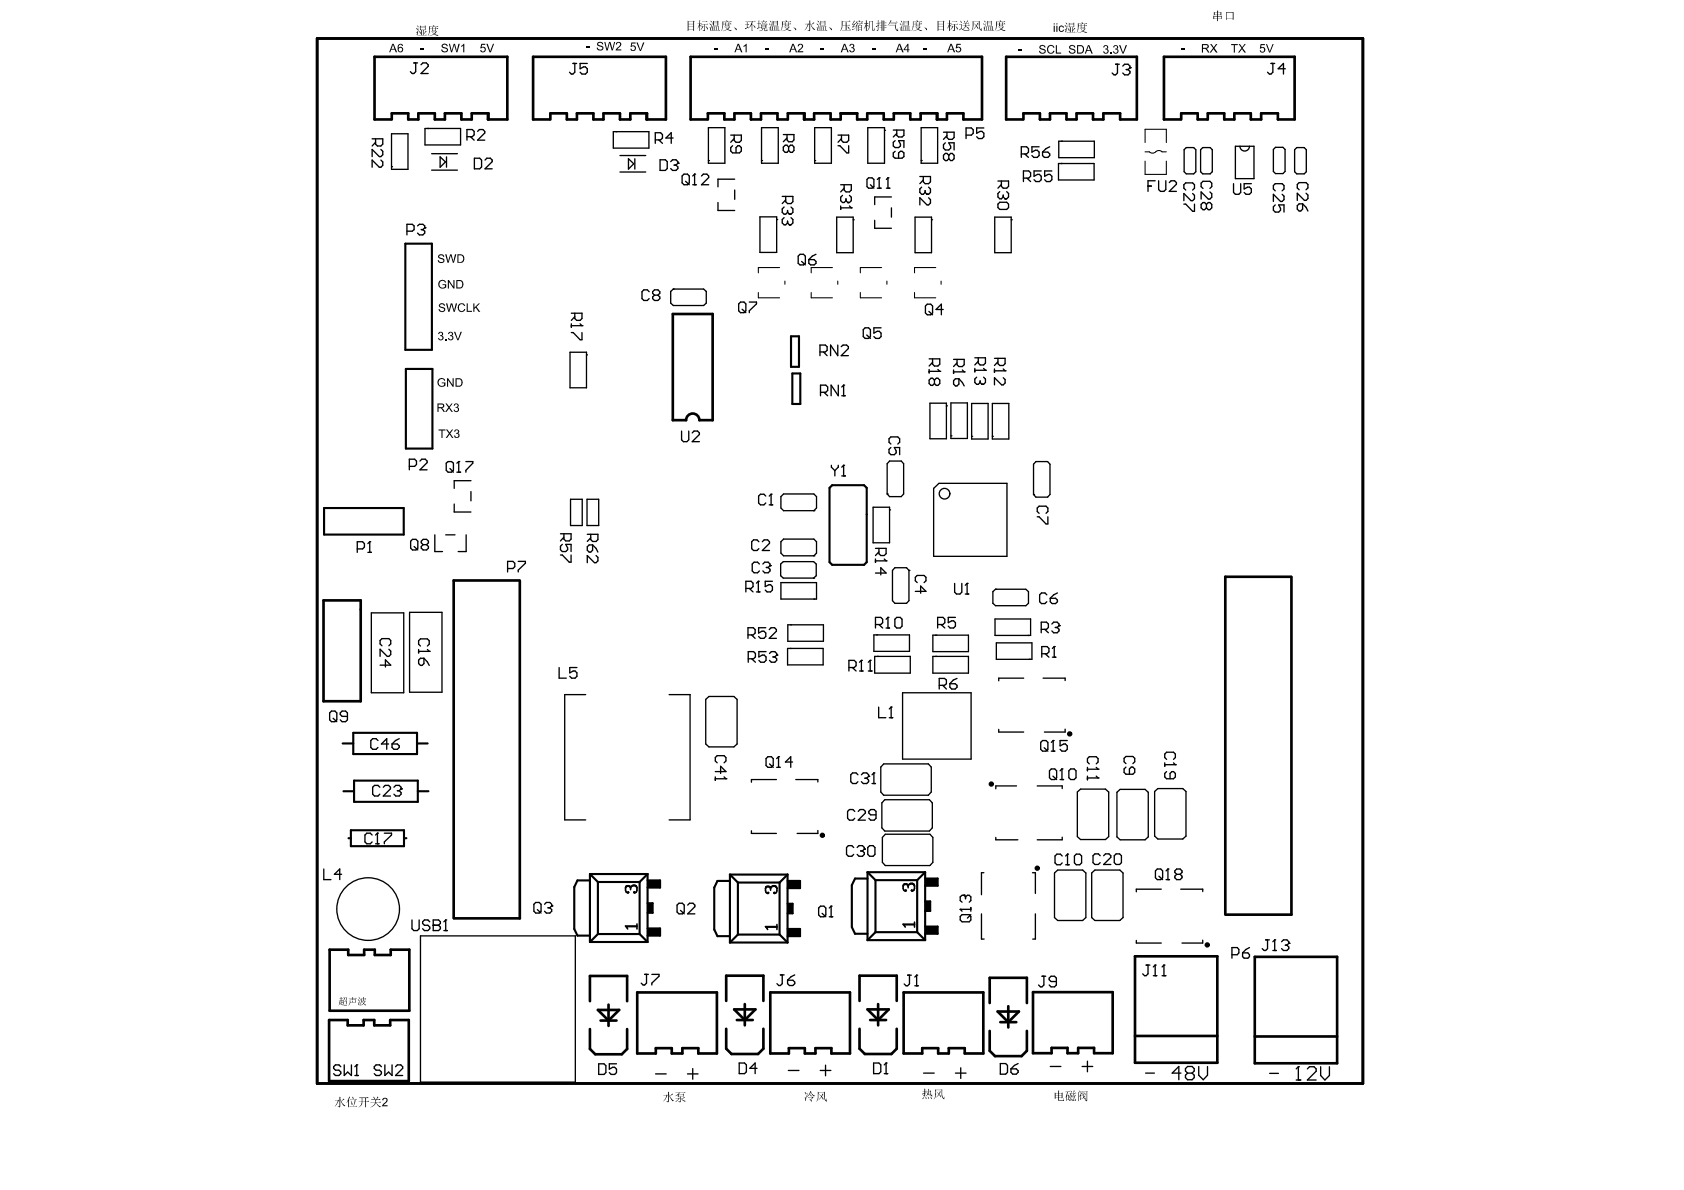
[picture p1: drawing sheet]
<svg xmlns="http://www.w3.org/2000/svg" width="297mm" height="210mm" viewBox="0 0 297 210" stroke-linecap="round" stroke-linejoin="round" font-family="sans-serif">
<g fill="none" stroke="#000" stroke-width=".47">
<path d="M55.9 6.8h184.5v184.3h-184.5zM86.1 20v1.1h3.4v-11.1h-23.4v11.1h2.9M114 20v1.1h3.5v-11.1h-23.5v11.1h3M141.8 20v1.1h1.8v-1.1h2.9v1.1h1.8v-1.1h2.9v1.1h1.8v-1.1h2.9v1.1h1.8v-1.1h2.9v1.1h1.8v-1.1h2.9v1.1M165.2 20v1.1h1.8v-1.1h2.9v1.1h3.3v-11.1h-51.4v11.1h3M69.1 21.1v-1.1h2.9v1.1h1.8v-1.1h2.9v1.1h1.8v-1.1h2.9v1.1h1.8v-1.1h3v1.1M97.1 21.1v-1.1h2.9v1.1h1.8v-1.1h2.9v1.1h1.7v-1.1h3v1.1h1.8v-1.1h2.9v1.1M124.9 21.1v-1.1h2.9v1.1h1.7v-1.1h3v1.1h1.7v-1.1h2.9v1.1h1.9v-1.1h2.9v1.1M180.4 21.1h-2.9v-11.1h23v11.1h-2.9v-1.1h-3v1.1h-1.8v-1.1h-2.9v1.1h-1.8v-1.1h-2.9v1.1h-1.8v-1.1h-2.9v1.1M208.3 21.1h-3v-11.1h23.1v11.1h-3v-1.1h-2.9v1.1h-1.9v-1.1h-2.9v1.1h-1.8v-1.1h-2.9v1.1h-1.7v-1.1h-2.9v1.1M118.7 55.4h7v18.7h-2.3a1.17 1.17 0 0 0-1.2-1.2 1.17 1.17 0 0 0-1.2 1.2h-2.3zM57.1 105.9h6.5v17.8h-6.5z"/>
<path d="M91.6 102.4h-11.6v59.5M91.7 102.4v59.6h-11.6M227.7 101.7h-11.6v59.6M227.8 101.8v59.5h-11.6M58 179.9h3.3v1h2.8v-1h1.9v1h2.8v-1h3.3v10.8h-14.1zM58.1 167.5h3.3v1h2.8v-1h1.9v1h2.8v-1h3.3v10.8h-14.1zM104.1 176.6v-4.4h6.5v4.4M105.5 178.1h3.7l-1.9 1.9zM107.3 177.2v3.8M112.4 175.1h14.1v10.7h-3.3v-.9h-2.8v.9h-1.9v-.9h-2.8v.9h-3.3zM128.1 176.6v-4.5h6.6v4.5M129.5 178h3.7l-1.8 1.9z"/>
<path d="M130 179.9h2.8M131.4 177.1v3.8M135.9 175.1h14v10.7h-3.3v-.9h-2.8v.9h-1.8v-.9h-2.8v.9h-3.3zM151.6 176.6v-4.5h6.6v4.5M153 178h3.8l-1.9 1.9zM153.5 179.9h2.8M154.9 177.1v3.8M159.4 175.1h14v10.7h-3.2v-.9h-2.8v.9h-1.9v-.9h-2.8v.9h-3.3zM174.6 176.9v-4.4h6.5v4.4M176 178.4h3.7l-1.8 1.9zM177.9 177.5v3.7M182.2 175h14.1v10.8h-3.3v-1h-2.8v1h-1.9v-1h-2.8v1h-3.3z"/>
<path d="M200.2 168.7h14.5v18.8h-14.5zM221.3 168.8h14.6v18.8h-14.6zM104.1 181.5v3.5l.9 1h4.7l.9-1v-3.5M105.9 180h2.8M128.1 181.5v3.5l.9 .9h4.7l1-.9v-3.5M151.6 181.5v3.5l1 .9h4.6l1-.9v-3.5M174.6 181.8v3.6l.9 .9h4.7l.9-.9v-3.6M176.4 180.3h2.9M200.2 182.7h14.5M221.3 182.8h14.6"/>
<circle cx="174.9" cy="138.3" r=".23"/>
<circle cx="188.7" cy="129.5" r=".23"/>
<circle cx="145.1" cy="147.3" r=".23"/>
<circle cx="183" cy="153.1" r=".23"/>
<circle cx="212.9" cy="166.7" r=".23"/>
</g>
<g fill="none" stroke="#000" stroke-width=".37">
<path d="M71.5 43h4.7v18.7h-4.7zM139.5 59.3h1.4v5.4h-1.4zM71.6 65.1h4.7v14h-4.7zM139.8 65.9h1.4v5.4h-1.4zM57.2 89.6h14v4.7h-14zM146.3 86.1l.5-.5h5.6l.5 .5v13.1l-.5 .4h-5.6l-.5-.4zM60.4 131.1h1.9M60.6 139.6h1.9M62.3 129.3h11.3v3.7h-11.3zM62.5 137.7h11.2v3.7h-11.2zM73.6 131.1h1.8M73.7 139.6h1.9"/>
<path d="M61.5 147.9h.4M61.9 146.4h9.4v2.9h-9.4zM71.3 147.9h.4M104.1 155.3h-2.2l-.6 1.2v7.4l.6 1.1h2.2M104.1 154.2v12M104.1 154.2l1.4 1.4M104.1 154.2h10.1M105.5 155.6v9.2M105.5 155.6h7.3M112.8 155.6v9.2M114.2 155.3h2.2v1.3h-2.2M114.2 159.3h.9v1.7h-.9"/>
<path d="M114.2 154.2l-1.4 1.4M114.2 154.2v12M128.7 155.4h-2.2l-.5 1.2v7.4l.5 1.1h2.2M128.7 154.3l1.5 1.4M128.7 154.3v12M128.7 154.3h10.2M130.2 155.7v9.1M130.2 155.7h7.3M137.5 155.7v9.1M138.9 155.4h2.2v1.3h-2.2M138.9 159.4h.9v1.7h-.9M138.9 154.3v12"/>
<path d="M138.9 154.3l-1.4 1.4M153 155h-2.2l-.5 1.1v7.4l.5 1.2h2.2M153 153.8v12M153 153.8l1.4 1.4M153 153.8h10.2M154.4 155.2v9.2M154.4 155.2h7.4M161.8 155.2v9.2M163.2 155h2.2v1.2h-2.2M163.2 159h.9v1.7h-.9M163.2 153.8l-1.4 1.4M163.2 153.8v12"/>
<path d="M104.1 166.2h10.1M105.5 164.8l-1.4 1.4M105.5 164.8h7.3M112.8 164.8l1.4 1.4M114.2 163.8h2.2v1.2h-2.2M128.7 166.3h10.2M130.2 164.8l-1.5 1.5M130.2 164.8h7.3M137.5 164.8l1.4 1.5M138.9 163.9h2.2v1.2h-2.2M153 165.8h10.2M154.4 164.4l-1.4 1.4"/>
<path d="M154.4 164.4h7.4M161.8 164.4l1.4 1.4M163.2 163.4h2.2v1.3h-2.2"/>
</g>
<g fill="none" stroke="#000" stroke-width=".23">
<path d="M73 11.1h.7M73.3 11.1v1.5l-.3 .4h-.3l-.3-.4M74.3 11.4l.3-.3h.6l.3 .3v.3l-1.2 1.3h1.2M101.1 11.2h.6M101.4 11.2v1.5l-.3 .4h-.3l-.3-.4M103.6 11.2h-1.3v.9l.6-.3h.4l.3 .3v.6l-.3 .4h-.6l-.4-.4M196.8 11.3h.6M197.1 11.3v1.6l-.3 .3h-.3l-.3-.3M198 11.7l.4-.4h.6l.3 .4v.2M198.7 12.3h.3M199 12.3l.3 .3v.3l-.3 .3h-.6l-.4-.3M199.3 11.9h.1"/>
<path d="M199.3 11.9l-.3 .4M224.2 11.2h.6M224.5 11.2v1.5l-.3 .4h-.3l-.3-.4M226.7 12.1h-1.2l.9-.9v1.9M65.6 24.5h1.9v.9l-.3 .4h-.6l-.4-.4v-.9M66.2 25.1l-.6 .7M67.2 26.4l.3 .3v.6l-.3 .3h-.3l-1.3-1.2v1.2M67.2 28.2l.3 .4v.6l-.3 .3h-.3l-1.3-1.3v1.3M69.1 29.4h.1M69.1 23.6h2.9v6.3h-2.9zM73.7 39.8l.3-.2h.6l.3 .2v.4M75 22.7h6.2v2.9h-6.2z"/>
<path d="M75.4 22.7h.1M76.1 30h4.6M76.1 27.1h4.6M77.6 27.7l1 .9-1 .9zM78.8 27.7v1.8M82.4 24.1h.9l.3-.3v-.6l-.3-.4h-.9v1.9M83 24.1l.6 .6M83.7 27.9h.9l.3 .3v1.3l-.3 .3h-.9zM84.2 23.2l.4-.4h.6l.3 .4v.3l-1.3 1.2h1.3M85.6 28.2l.3-.3h.6l.3 .3v.3l-1.2 1.3h1.2M108.2 23.2h6.3v2.9h-6.3zM108.7 23.2h.1"/>
<path d="M109.4 30.3h4.5M109.4 27.4h4.5M110.9 28l.9 .9-.9 .9zM112 28v1.8M115.6 24.7h.9l.3-.4v-.6l-.3-.3h-.9v1.9M116.2 24.7l.6 .6M116.4 28.2h1l.3 .3v1.2l-.3 .4h-1zM118.3 28.5l.3-.3h.6l.4 .3v.3M118.7 24.3h-1.2l.9-.9v1.9M118.9 29.1h.3M119.2 29.1l.4 .4v.2l-.4 .4h-.6l-.3-.4M119.6 28.8h.1"/>
<path d="M119.6 28.8l-.4 .3M120.3 31l.3-.3h.7l.3 .3v1.3l-.3 .3h-.7l-.3-.3zM120.9 32l.7 .6M122.2 32.6h.6M122.5 30.7h.1M122.5 30.7v1.9M122.5 30.7l-.3 .3M123.7 31l.4-.3h.6l.3 .3v.3l-1.3 1.3h1.3M125 28.3h.1M125 22.5h2.9v6.3h-2.9zM126.6 35.7v1.4h3M128.9 23.8h1.9v1l-.4 .3h-.6l-.3-.3v-1"/>
<path d="M129.2 25.7l-.3 .3v.6l.3 .4h1.2l.4-.4v-.6l-.4-.3h-.2l-.4 .3v1M129.5 24.4l-.6 .7M129.6 33.5v1.7M129.6 31.6h-3v1.4M134 38.3h3v6.2h-3zM134.3 28.3h.1M134.3 22.5h3v6.3h-3zM137 38.7h.1M138 34.6h1.9v1l-.4 .3h-.6l-.3-.3v-1M138.2 23.7h1.8v1l-.2 .3h-.7l-.3-.3v-1M138.3 36.5l-.3 .3v.7l.3 .3h.3l.3-.3M138.3 38.4l-.3 .3v.6l.3 .4h.3l.3-.4"/>
<path d="M138.6 35.3l-.6 .6M138.8 24.3l-.6 .7M138.9 37.1v.4M138.9 39v.3M138.9 37.5l.3 .3M138.9 39.3l.3 .4M139.1 25.9l.3-.3h.4l.2 .3v.6l-.2 .4h-.4l-.3-.4M139.1 25.9l-.3-.3h-.3l-.3 .3v.6l.3 .4h.3l.3-.4M139.1 25.9v.6M139.2 37.8h.1M139.2 39.7h.1M139.5 36.5l.4 .3v.7l-.4 .3h-.3"/>
<path d="M139.5 38.4l.4 .3v.6l-.4 .4h-.3M143.7 28.3h.1M143.7 22.5h2.9v6.3h-2.9zM147.6 38.3h2.9v6.3h-2.9zM147.8 23.8h1.9v1l-.3 .3h-.6l-.4-.3v-1M147.8 25.7h.3l1.3 1.3h.3v-1.3M148.3 32.6h1.9v.9l-.4 .4h-.6l-.3-.4v-.9M148.3 36.3v.6M148.3 36.7h1.9M148.4 24.4l-.6 .7M148.6 34.5l-.3 .3v.6l.3 .3h.3l.3-.3M148.9 33.2l-.6 .7"/>
<path d="M149.2 35.4l.4 .3M149.2 35.1v.3M149.6 35.7h.1M149.8 34.5l.4 .3v.6l-.4 .3h-.2M149.8 36.3l.4 .4M150.2 36.7h.1M150.5 38.8h.1M152.9 31.7l.3-.3h.6l.3 .3v1.2l-.3 .3h-.6l-.3-.3zM153.1 22.5h2.9v6.3h-2.9zM153.5 32.6l.6 .6M154.3 38.9v1.4h2.9M154.8 33.2h.6"/>
<path d="M155.1 31.4h.1M155.1 31.4l-.3 .3M155.1 31.4v1.8M156 23h.1M156.3 33.2h.7M156.6 31.4h.1M156.6 31.4v1.8M156.6 31.4l-.3 .3M157.2 34.7h-2.9v1.4M157.2 36.7v1.6M157.6 22.9h1.8v1l-.3 .3h-.6l-.3-.3v-1M157.9 24.8l-.3 .3v.7l.3 .2h.6l.3-.2v-.4l-.3-.6h.9v1.2"/>
<path d="M157.9 26.7l-.3 .3v.6l.3 .3h1.2l.3-.3v-.6l-.3-.3h-.3l-.3 .3v.9M158.2 23.6l-.6 .6M161.4 38.3h2.9v6.3h-2.9zM162.2 31.1h1.9v1l-.3 .3h-.6l-.3-.3v-1M162.5 28.3h.1M162.5 22.5h2.9v6.3h-2.9zM162.6 33l-.4 .3v.6l.4 .4h.3l.3-.4M162.9 31.7l-.7 .7M163.2 33.9l.3 .4M163.2 33.6v.3M163.5 34.3h.1M163.8 33l.3 .3v.6l-.3 .4h-.3"/>
<path d="M163.8 34.9l.3 .3v.6l-.3 .3h-.3l-1.3-1.2v1.2M164.3 38.8h.1M166.4 23.3h1.9v1l-.3 .3h-.6l-.4-.3v-1M166.7 25.2l-.3 .3v.6l.3 .4h.7l.3-.4v-.3l-.3-.6h.9v1.3M167 23.9l-.6 .7M167.4 27.4l.3-.3h.3l.3 .3v.6l-.3 .3h-.3l-.3-.3M167.4 27.4l-.4-.3h-.3l-.3 .3v.6l.3 .3h.3l.4-.3M167.4 27.4v.6M170.4 23.8h.9l.4-.3v-.6l-.4-.3h-.9v1.8M173.5 22.6h-1.2v.9l.6-.3h.3l.3 .3v.6l-.3 .3h-.6l-.3-.3M175.5 38.3h2.9v6.3h-2.9zM176 31.9h1.9v1l-.3 .3h-.6l-.4-.3v-1"/>
<path d="M176 36l.4-.3h1.2l.3 .3v.6l-.3 .3h-1.2l-.4-.3zM176.4 33.8l-.4 .3v.6l.4 .4h.2l.4-.4M176.6 32.5l-.6 .7M177 34.7l.3 .4M177 34.4v.3M177.3 35.1h.1M177.6 33.8l.3 .3v.6l-.3 .4h-.3M178.4 38.8h.1M180.1 27.2h1l.3-.4v-.6l-.3-.3h-1v1.9M180.5 31.4h1l.3-.3v-.6l-.3-.3h-1v1.8M180.8 27.2l.6 .6M181.1 31.4l.7 .6"/>
<path d="M183.3 25.9h-1.3v.9l.6-.3h.4l.3 .3v.6l-.3 .4h-.7l-.3-.4M183.7 30.2h-1.3v.9l.6-.3h.3l.4 .3v.6l-.4 .3h-.6l-.3-.3M183.9 26.8h.9l.4 .4v.2l-.4 .4h-.6l-.3-.4zM185.2 25.9l-.7 .3-.6 .6M185.5 30.2h-1.2v.9l.6-.3h.3l.3 .3v.6l-.3 .3h-.6l-.3-.3M186.7 28.8h6.3v2.9h-6.3zM186.8 24.9h6.2v2.9h-6.2zM187.2 28.8h.1M187.2 24.9h.1M202.5 32.8h.6M203.8 31.9h-1.3v1.9M204.4 31.9v1.5l.3 .4h.6l.3-.4v-1.5"/>
<path d="M206.2 32.2l.4-.3h.6l.3 .3v.3l-1.3 1.3h1.3M208.8 36h.3l1.3 1.3h.3v-1.3M208.9 26.4l.3-.4h1.4l.3 .4v3.9l-.3 .4h-1.4l-.3-.4zM209.1 33.5l-.3-.3v-.6l.3-.3h1.3l.3 .3v.6l-.3 .3M210.4 34.1l.3 .4v.6l-.3 .3h-.3l-1.3-1.3v1.3M211.8 26.4l.3-.4h1.4l.3 .4v3.9l-.3 .4h-1.4l-.3-.4zM212.2 33.2l-.3-.3v-.6l.3-.3h1.2l.3 .3v.6l-.3 .3M212.8 36.1l-.3-.4h-.3l-.3 .4v.6l.3 .3h.3l.3-.3M212.8 36.1l.3-.4h.3l.3 .4v.6l-.3 .3h-.3l-.3-.3M212.8 36.1v.6M213.4 33.9l.3 .3v.6l-.3 .3h-.3l-1.2-1.2v1.2M217.6 32.4v1.5l.3 .4h.6l.3-.4v-1.5"/>
<path d="M217.9 25.8h3.3v5.7h-3.3zM218.7 25.8a.84 .84 0 0 0 .8 .8 .84 .84 0 0 0 .9-.8M220.7 32.4h-1.2v.9l.6-.3h.3l.3 .3v.6l-.3 .4h-.6l-.3-.4M224.6 26.4l.4-.4h1.3l.4 .4v3.8l-.4 .4h-1.3l-.4-.4zM224.9 33.7l-.3-.4v-.6l.3-.3h1.3l.3 .3v.6l-.3 .4M224.9 36.1l-.3 .4v.6l.3 .3h.6l.4-.3v-.3l-.4-.7h1v1.3M226.2 34.3l.3 .3v.6l-.3 .3h-.3l-1.3-1.2v1.2M228.4 26.4l.3-.4h1.3l.4 .4v3.9l-.4 .4h-1.3l-.3-.4zM228.8 36.3l.4-.3h.6v.9l-.4 .3h-.2l-.4-.3zM229.2 33.5l-.4-.4v-.6l.4-.3h1.2l.3 .3v.6l-.3 .4M229.8 36l.6 .6 .3 .6M230.4 34.1l.3 .3v.6l-.3 .3h-.3l-1.3-1.2v1.2"/>
<path d="M71.8 40.8h.9l.3-.3v-.7l-.3-.2h-.9v1.8M74.3 40.5h.3M74.6 40.5l.3 .3v.3l-.3 .3h-.6l-.3-.3M74.9 40.2h.1M74.9 40.2l-.3 .3M100.8 55.2h1.9v1l-.4 .3h-.6l-.3-.3v-1M100.8 58.7h.3l1.2 1.2h.4v-1.2M100.8 57.1v.6M100.8 57.4h1.9M101.4 55.9l-.6 .6M102.3 57.1l.4 .3M102.7 57.4h.1"/>
<path d="M114.5 51.5l-.3-.4h-.6l-.4 .4v1.2l.4 .3h.6l.3-.3M115.4 52.1l-.3-.4v-.2l.3-.4h.7l.3 .4v.2l-.3 .4M115.4 52.1l-.3 .3v.3l.3 .3h.7l.3-.3v-.3l-.3-.3M115.4 52.1h.7M118.3 51.4l.5-.4h5.3l.5 .4v2.1l-.5 .4h-5.3l-.5-.4zM118.8 51h.1M130.3 53.6l.3-.3h.6l.4 .3v1.2l-.4 .4h-.6l-.3-.4zM130.9 54.5l.7 .7M132.2 53.3h1.2v.3l-1.2 1.2v.4M140.8 45.2l.3-.3h.6l.4 .3v1.2l-.4 .3h-.6l-.3-.3zM141.4 46.1l.7 .6M142.7 45.8h.9l.3 .3v.3l-.3 .3h-.6l-.3-.3z"/>
<path d="M143.9 44.9l-.6 .3-.6 .6M152.3 58.1l.3-.3h.6l.3 .3v1.3l-.3 .3h-.6l-.3-.3zM152.9 59.1l.6 .6M155.4 57.8h-1.3v1l.7-.4h.3l.3 .4v.6l-.3 .3h-.6l-.4-.3M163.2 54l.4-.3h.6l.3 .3v1.2l-.3 .3h-.6l-.4-.3zM163.8 54.9l.7 .6M166.4 54.6h-1.3l.9-.9v1.8M100.5 62.1h2.9v6.3h-2.9zM103.4 62.6h.1M120.2 76v1.6l.4 .3h.6l.3-.3v-1.6M122.1 76.4l.3-.4h.6l.4 .4v.2l-1.3 1.3h1.3M144.6 62.1h1l.3-.3v-.7l-.3-.2h-1v1.8"/>
<path d="M144.7 69.2h1l.3-.3v-.6l-.3-.4h-1v1.9M145.2 62.1l.7 .6M145.3 69.2l.7 .6M147.8 60.9v1.8l-1.3-1.8v1.8M147.9 67.9v1.9l-1.3-1.9v1.9M148.4 61.1l.3-.2h.6l.3 .2v.4l-1.2 1.2h1.2M148.5 69.8h.6M148.8 67.9h.1M148.8 67.9v1.9M148.8 67.9l-.3 .4M157.1 78.3l-.3-.3v-.6l.3-.3h1.3l.3 .3v.6l-.3 .3M157.1 78.9l-.3 .4v.6l.3 .3h.7l.3-.3v-.4l-.3-.6h.9v1.3"/>
<path d="M163.9 63.3h1.9v.9l-.4 .4h-.6l-.3-.4v-.9M163.9 65.2v.6M163.9 65.5h1.9M164 71.1h2.9v6.3h-2.9zM164.5 63.9l-.6 .7M164.8 67l.4-.3h.2l.4 .3v.7l-.4 .3h-.2l-.4-.3M164.8 67l-.3-.3h-.3l-.3 .3v.7l.3 .3h.3l.3-.3M164.8 67v.7M165.4 65.2l.4 .3M165.8 65.5h.1M166.9 71.6h.1M167.7 76.9h.1"/>
<path d="M167.7 71.1h2.9v6.2h-2.9zM168.2 63.4h1.9v.9l-.4 .4h-.6l-.3-.4v-.9M168.2 65.3v.6M168.2 67.1l.3-.3h.6v.9l-.3 .4h-.3l-.3-.4zM168.2 65.6h1.9M168.8 64l-.6 .7M169.1 66.8l.6 .7 .4 .6M169.7 65.3l.4 .3M170.1 65.6h.1M171.4 77h.1M171.4 71.2h2.9v6.2h-2.9zM171.9 63.1h1.9v.9l-.3 .4h-.6l-.3-.4v-.9"/>
<path d="M171.9 65v.6M171.9 65.3h1.9M172.3 66.5l-.4 .4v.6l.4 .3h.3l.3-.3M172.6 63.7l-.7 .7M172.9 67.5l.3 .3M172.9 67.2v.3M173.2 67.8h.1M173.5 66.5l.3 .4v.6l-.3 .3h-.3M173.5 65l.3 .3M173.8 65.3h.1M175 77h.1M175 71.2h2.9v6.2h-2.9z"/>
<path d="M175.4 63.2h1.9v.9l-.3 .4h-.6l-.4-.4v-.9M175.4 65.1v.6M175.4 65.4h1.9M176 63.8l-.6 .7M177 66.6l.3 .4v.6l-.3 .3h-.3l-1.3-1.3v1.3M177 65.1l.3 .3M177.3 65.4h.1M63 96.8h1l.3-.3v-.6l-.3-.3h-1v1.8M64.9 97.4h.6M65.2 95.6h.1M65.2 95.6l-.3 .3M65.2 95.6v1.8"/>
<path d="M72.2 82.3h.9l.4-.4v-.6l-.4-.3h-.9v1.9M72.4 95.5l.4-.4h.6l.3 .4v1.2l-.3 .3h-.6l-.4-.3zM73 96.4l.7 .6M74.1 81.3l.3-.3h.6l.3 .3v.3l-1.2 1.3h1.2M74.6 96.1l-.3-.4v-.2l.3-.4h.6l.4 .4v.2l-.4 .4M74.6 96.1l-.3 .3v.3l.3 .3h.6l.4-.3v-.3l-.4-.3M74.6 96.1h.6M76.7 94.3v3h1.4M78.6 94.3h1.7M78.7 81.7l.3-.3h.6l.4 .3v1.3l-.4 .3h-.6l-.3-.3zM79.4 82.6l.6 .7M80.1 88.9v1.4h3"/>
<path d="M80.6 83.3h.6M80.9 81.4h.1M80.9 81.4v1.9M80.9 81.4l-.3 .3M82.2 81.4h1.2v.3l-1.2 1.3v.3M82.2 94.3v3h-1.4M83.1 84.8h-3v1.3M83.1 86.7v1.6M91.4 99h1.3v.3l-1.3 1.3v.3M98.9 94.2h1.8v.9l-.3 .3h-.6l-.3-.3v-.9M98.9 97.9h.3l1.2 1.3h.3v-1.3M99.2 96l-.3 .4v.6l.3 .3h.6l.3-.3v-.4l-.3-.6h.9v1.3"/>
<path d="M99.5 94.8l-.6 .6M100.6 88.1h2.1v4.6h-2.1zM103.5 88.1h2.1v4.6h-2.1zM103.6 96.4l.3-.3h.6v1l-.3 .3h-.3l-.3-.3zM103.6 94.2h1.9v1l-.4 .3h-.6l-.3-.3v-1M104.2 94.9l-.6 .6M104.5 96.1l.6 .6 .4 .7M105.1 98l.4 .3v.6l-.4 .4h-.2l-1.3-1.3v1.3M133.9 95.6l-.4-.4h-.6l-.3 .4v1.2l.3 .3h.6l.4-.3M134 99.5l-.4-.3h-.6l-.3 .3v1.2l.3 .3h.6l.4-.3M134.5 95.6l.3-.4h.6l.3 .4v.2l-1.2 1.3h1.2M134.6 99.5l.3-.3h.6l.3 .3v.3"/>
<path d="M135.1 87.5l-.4-.3h-.6l-.3 .3v1.2l.3 .3h.6l.4-.3M135.7 89h.6M135.8 99.8h.1M135.8 99.8l-.3 .3M136 87.2h.1M136 87.2v1.8M136 87.2l-.3 .3M137.7 99.5l.5-.4h5.3l.5 .4v2l-.5 .5h-5.3l-.5-.5zM137.7 95.6l.5-.5h5.4l.4 .5v2l-.4 .4h-5.4l-.5-.4zM137.7 87.6l.5-.5h5.4l.4 .5v2l-.4 .5h-5.4l-.5-.5zM143.6 98h.1M143.6 90.1h.1"/>
<path d="M146.6 82.1v.3l.7 .6M147.3 83v.9M147.9 82.1v.3l-.6 .6M148.5 83.9h.6M148.8 82.1h.1M148.8 82.1v1.8M148.8 82.1l-.3 .3M154 89.5h2.9v6.2h-2.9zM154.4 96.7h1.9v1l-.3 .3h-.6l-.4-.3v-1M154.4 98.6v.6M154.4 98.9h1.9M155 97.3l-.6 .7"/>
<path d="M156 98.6l.3 .3M156.3 98.9h.1M156.5 87.1h.1M156.9 89.9h.1M156.9 81.3h2.1l.4 .5v5.3l-.4 .5h-2.1l-.4-.5v-5.3zM164.7 86.1l.9-.8h12v12.8h-12.9zM182.3 87.2h.1M182.7 81.4h2.1l.4 .5v5.3l-.4 .5h-2.1l-.4-.5v-5.3zM183 91.2h.3l1.2 1.2h.3v-1.2M183.3 90.5l-.3-.3v-.6l.3-.3h1.2l.3 .3v.6l-.3 .3M65.5 108.1h5.7v14.1h-5.7zM67 117.3h1.9l-.9-.9v1.3"/>
<path d="M67.4 113.9l-.4-.3v-.6l.4-.4h1.2l.3 .4v.6l-.3 .3M68.6 114.5l.3 .3v.7l-.3 .3h-.3l-1.3-1.3v1.3M72.2 108h5.8v14.1h-5.8zM73.8 114.9h1.9M73.8 114.6v.6M73.8 116.4l.4-.3h.6v.9l-.4 .4h-.2l-.4-.4zM74.2 114l-.4-.4v-.6l.4-.3h1.2l.3 .3v.6l-.3 .4M74.8 116.1l.6 .7 .3 .6M75.4 114.6l.3 .3M75.7 114.9h.1M89.5 100.3h1l.3-.3v-.7l-.3-.3h-1v1.9M98.6 117.7v1.9h1.3"/>
<path d="M101.8 117.7h-1.3v1l.6-.3h.3l.4 .3v.6l-.4 .3h-.6l-.3-.3M131.6 103.8h.9l.3-.3v-.6l-.3-.4h-.9v1.9M131.9 112h1l.3-.3v-.6l-.3-.4h-1v1.9M132 116.2h.9l.3-.3v-.6l-.3-.4h-.9v1.9M132.2 103.8l.6 .6M132.5 112l.7 .6M132.6 116.2l.6 .6M133.4 104.4h.6M133.8 102.5h.1M133.8 102.5l-.4 .4M133.8 102.5v1.9M135.1 110.7h-1.3v1l.6-.4h.3l.4 .4v.6l-.4 .3h-.6l-.3-.3"/>
<path d="M135.1 114.9h-1.2v1l.6-.4h.3l.3 .4v.6l-.3 .3h-.6l-.3-.3M135.2 100.1h.3M135.5 100.1l.3 .3v.3l-.3 .3h-.6l-.3-.3M135.7 111.1l.3-.4h.6l.3 .4v.2l-1.2 1.3h1.2M135.7 115.3l.4-.4h.6l.3 .4v.2M136.2 102.5h-1.2v1l.6-.4h.3l.3 .4v.6l-.3 .3h-.6l-.3-.3M136.3 115.9h.4M136.7 115.9l.3 .3v.3l-.3 .3h-.6l-.4-.3M137 115.5h.1M137 115.5l-.3 .4M137.7 102.8h6.3v2.9h-6.3zM138.9 114.4h6.3v2.9h-6.3z"/>
<path d="M139 110.2h6.2v2.9h-6.2zM139.4 114.4h.1M139.4 110.2h.1M143.5 102h.1M143.6 105.7h.1M149.7 117.7h1l.3-.3v-.6l-.3-.3h-1v1.9M150.3 117.7l.7 .7M151.6 118.4h.6M151.9 116.5h.1M151.9 116.5l-.3 .3M151.9 116.5v1.9M153.2 118.4h.6"/>
<path d="M153.5 116.5h.1M153.5 116.5v1.9M153.5 116.5l-.3 .3M154.1 112h6.3v2.9h-6.3zM154.3 115.8h6.3v2.9h-6.3zM154.4 101.1h1.9l-.9-1v1.3M154.4 110.2h1l.3-.4v-.6l-.3-.3h-1v1.9M154.6 112h.1M154.8 115.8h.1M155 110.2l.7 .6M156.3 110.8h.6M156.6 108.9h.1"/>
<path d="M156.6 108.9v1.9M156.6 108.9l-.3 .3M157.8 100.1h2.1l.4 .5v5.4l-.4 .4h-2.1l-.4-.4v-5.4zM157.8 109.2l.4-.3h.6l.3 .3v1.2l-.3 .4h-.6l-.4-.4zM160.3 100.6h.1M161.5 104.3h1.8l-.9-.9v1.2M161.8 102.8l-.3-.4v-.6l.3-.3h1.2l.3 .3v.6l-.3 .4M164.5 112h6.3v2.9h-6.3zM164.5 115.8h6.3v2.9h-6.3zM165 115.8h.1M165 112h.1M165.4 110.2h.9l.4-.4v-.6l-.4-.3h-.9v1.9"/>
<path d="M166 110.2l.7 .6M168.4 102.9v1.6l.3 .3h.6l.4-.3v-1.6M168.5 108.9h-1.2v.9l.6-.3h.3l.3 .3v.6l-.3 .4h-.6l-.3-.4M168.8 119.7l-.6 .2-.7 .7M170.3 104.8h.6M170.6 102.9h.1M170.6 102.9v1.9M170.6 102.9l-.3 .3M175.1 104.4l.5-.5h5.3l.5 .5v2l-.5 .4h-5.3l-.5-.4zM175.5 109.2h6.3v2.9h-6.3zM175.6 103.9h.1M175.7 113.4h6.3v2.9h-6.3z"/>
<path d="M180.6 119.6h-4.4v.5M181.3 112.1h.1M181.6 116.3h.1M183.7 111h.9l.3-.3v-.6l-.3-.4h-.9v1.9M183.8 115.3h.9l.3-.3v-.6l-.3-.4h-.9v1.9M184 119.6h3.9v.4M184.3 111l.6 .6M184.4 115.3l.6 .6M184.6 104.9l-.3-.3h-.6l-.3 .3v1.2l.3 .4h.6l.3-.4M185.3 105.5h.9l.3 .4v.2l-.3 .4h-.6l-.3-.4zM185.5 110.1l.4-.4h.6l.3 .4v.3M185.6 115.9h.6"/>
<path d="M186 114h.1M186 114l-.4 .4M186 114v1.9M186.1 110.7h.4M186.5 110.7l.3 .3v.3l-.3 .3h-.6l-.4-.3M186.5 104.6l-.6 .3-.6 .6M186.8 110.4h.1M186.8 110.4l-.3 .3M58.1 125.8l.4-.4h.6l.3 .4v1.2l-.3 .3h-.6l-.4-.3zM58.8 126.7l.6 .6M61.3 126.4h-1l-.3-.4v-.2l.3-.4h.7l.3 .4v1.2l-.3 .3h-.7l-.3-.3M66.7 130.6l-.4-.3h-.6l-.3 .3v1.2l.3 .4h.6l.4-.4"/>
<path d="M67 138.9l-.3-.4h-.6l-.4 .4v1.2l.4 .3h.6l.3-.3M67.6 138.9l.3-.4h.6l.4 .4v.2l-1.3 1.3h1.3M68.5 131.2h-1.2l.9-.9v1.9M69.2 131.2h.9l.3 .4v.2l-.3 .4h-.6l-.3-.4zM69.5 138.9l.3-.4h.6l.3 .4v.2M70.1 139.5h.3M70.4 139.5l.3 .3v.3l-.3 .3h-.6l-.3-.3M70.4 130.3l-.6 .3-.6 .6M70.7 139.1h.1M70.7 139.1l-.3 .4M103.3 122.5h-3.7v22.1h3.7M118 122.5h3.7v22.1h-3.7"/>
<path d="M124.5 123.4l.5-.5h4.5l.5 .5v7.8l-.5 .5h-4.5l-.5-.5zM126.2 137v.6M126.2 136.1h1.8l-.9-.9v1.2M126.2 137.4h1.8M126.5 134.6l-.3-.4v-.6l.3-.3h1.2l.3 .3v.6l-.3 .4M127.7 137l.3 .4M128 137.4h.1M135.1 133.8l.3-.3h.7l.3 .3v1.2l-.3 .4h-.7l-.3-.4zM135.7 134.7l.7 .7M136.9 137.5h-4.4v.5M137 135.4h.6M137.3 133.5h.1"/>
<path d="M137.3 133.5v1.9M137.3 133.5l-.3 .3M139.8 134.4h-1.3l1-.9v1.9M140.4 137.5h3.9v.4M151.3 136.7l-.3-.4h-.6l-.3 .4v1.2l.3 .3h.6l.3-.3M151.9 136.7l.4-.4h.6l.3 .4v.2M152.6 137.3h.3M152.9 137.3l.3 .3v.3l-.3 .3h-.6l-.4-.3M153.2 136.9h.1M153.2 136.9l-.3 .4M153.8 138.2h.6M154.1 136.3h.1"/>
<path d="M154.1 136.3v1.9M154.1 136.3l-.3 .4M155 124.7v1.9h1.3M155.9 134.7h7.8l.6 .6v4.4l-.6 .6h-7.8l-.5-.6v-4.4zM156.9 126.6h.6M157.2 124.7h.1M157.2 124.7v1.9M157.2 124.7l-.3 .4M159.2 122.2h12.1v11.7h-12.1zM165.7 120.9h.9l.3-.3v-.7l-.3-.2h-.9v1.8M166.3 120.9l.6 .6M167.5 120.6h1l.3 .3v.3l-.3 .3h-.6l-.4-.3z"/>
<path d="M176.2 128.7v.4h4.4M179.3 138.6h-3.7v.5M183 138.6h4.4v.5M183.6 131l.3-.4h.6l.3 .4v1.2l-.3 .3h-.6l-.3-.3zM184.2 131.9l.6 .6M185.1 136l.3-.4h.7l.3 .4v1.2l-.3 .3h-.7l-.3-.3zM185.4 132.5h.7M185.7 136.9l.7 .6M185.8 130.6h.1M185.8 130.6v1.9M185.8 130.6l-.4 .4M187 137.5h.6"/>
<path d="M187.3 135.6h.1M187.3 135.6v1.9M187.3 135.6l-.3 .4M187.9 128.6v.5h-3.7M188.3 130.6h-1.3v1l.6-.4h.3l.4 .4v.6l-.4 .3h-.6l-.3-.3M188.5 136l.4-.4h.6l.3 .4v1.2l-.3 .3h-.6l-.4-.3zM190 139.7l.6-.5h4.4l.6 .5v7.9l-.6 .5h-4.4l-.6-.5zM191.8 135.4v.6M191.8 136.9v.7M191.8 135.7h1.9M191.8 137.2h1.9M192.1 134.7l-.3-.3v-.6l.3-.3h1.3l.3 .3v.6l-.3 .3"/>
<path d="M193.4 135.4l.3 .3M193.4 136.9l.3 .3M193.7 135.7h.1M193.7 137.2h.1M197 139.8l.6-.6h4.4l.5 .6v7.8l-.5 .5h-4.4l-.6-.5zM198.6 135.3l-.3 .3v.6l.3 .4h1.2l.4-.4v-.6l-.4-.3h-.3l-.3 .3v1M198.6 134.7l-.3-.3v-.6l.3-.4h1.2l.4 .4v.6l-.4 .3M203.7 139.6l.5-.5h4.4l.6 .5v7.9l-.6 .5h-4.4l-.5-.5zM205.4 134.6v.6M205.4 134.9h1.9M205.8 136.1l-.4 .3v.6l.4 .4h1.2l.3-.4v-.6l-.3-.3h-.3l-.3 .3v1M205.8 133.9l-.4-.3v-.6l.4-.3h1.2l.3 .3v.6l-.3 .3"/>
<path d="M207 134.6l.3 .3M207.3 134.9h.1M57.1 153.3v1.9h1.3M60.3 154.2h-1.3l.9-.9v1.9M65.6 147.3l-.3-.3h-.6l-.3 .3v1.2l.3 .3h.6l.3-.3M66.2 148.8h.7M66.6 147h.1M66.6 147v1.8M66.6 147l-.4 .3M67.8 147h1.3v.3l-1.3 1.2v.3M94.2 159.5l.3-.3h.6l.3 .3v1.2l-.3 .4h-.6l-.3-.4zM96 159.5l.4-.3h.6l.3 .3v.3"/>
<path d="M97.3 159.8h.1M97.3 159.8l-.3 .3M119.4 159.6l.4-.3h.6l.3 .3v1.3l-.3 .3h-.6l-.4-.3zM121.3 159.6l.3-.3h.6l.4 .3v.3l-1.3 1.3h1.3M132.5 146.5v.5h4.4M144.3 146.5v.5h-3.7M146.6 159.8h.1M146.6 159.8v1.9M146.6 159.8l-.3 .4M150.6 149.5l-.3-.3h-.7l-.3 .3v1.2l.3 .3h.7l.3-.3M150.8 143.1l-.4-.3h-.6l-.3 .3v1.2l.3 .4h.6l.4-.4M151.2 149.5l.3-.3h.6l.4 .3v.3"/>
<path d="M151.4 143.1l.3-.3h.6l.3 .3v.3l-1.2 1.3h1.2M151.8 150.1h.3M152.1 150.1l.4 .3v.3l-.4 .3h-.6l-.3-.3M152.5 149.8h.1M152.5 149.8l-.4 .3M153.1 149.5l.3-.3h.6l.3 .3v1.2l-.3 .3h-.6l-.3-.3zM154.5 143.7h-.9l-.3-.3v-.3l.3-.3h.6l.3 .3v1.2l-.3 .4h-.6l-.3-.4M156.1 141.1h7.8l.6 .5v4.4l-.6 .6h-7.8l-.6-.6v-4.4zM156.2 147.1h7.8l.5 .6v4.4l-.5 .6h-7.8l-.6-.6v-4.4zM170 157.9h.1M170 157.9h-.3l-.3 .3v.7l.3 .2M170 157.9l.3 .3"/>
<path d="M170.3 158.2l.3-.3h.4l.2 .3v.7l-.2 .2M170.3 158.2v.3M173.5 153.9h-.4v3.9M175.6 147.7v.4h3.9M182.1 153.9h.5v3.7M186 154l.6-.5h4.4l.5 .5v7.9l-.5 .5h-4.4l-.6-.5zM187.4 147.7v.4h-4.4M187.4 151l-.4-.3h-.6l-.3 .3v1.2l.3 .3h.6l.4-.3M188 152.5h.6M188.3 150.7h.1M188.3 150.7v1.8M188.3 150.7l-.3 .3"/>
<path d="M189.5 151l.3-.3h.7l.3 .3v1.2l-.3 .3h-.7l-.3-.3zM192.6 154l.5-.5h4.4l.6 .5v7.9l-.6 .5h-4.4l-.5-.5zM194.1 150.9l-.4-.3h-.6l-.3 .3v1.3l.3 .3h.6l.4-.3M194.7 150.9l.3-.3h.6l.3 .3v.3l-1.2 1.3h1.2M196.5 150.9l.4-.3h.6l.3 .3v1.3l-.3 .3h-.6l-.4-.3zM203.8 153.6l.3-.3h.6l.4 .3v1.2l-.4 .4h-.6l-.3-.4zM204.4 154.5l.7 .7M204.8 156.8h-4.4v.5M205.7 155.2h.6M206 153.3h.1M206 153.3v1.9M206 153.3l-.3 .3"/>
<path d="M207.6 154.2l-.4 .3v.3l.4 .4h.6l.3-.4v-.3l-.3-.3M207.6 154.2h.6M207.6 154.2l-.4-.3v-.3l.4-.3h.6l.3 .3v.3l-.3 .3M208.3 156.8h3.8v.5M72.7 162.3v1.5l.3 .3h.6l.3-.3v-1.5M74.2 165.1h27.3v25.8h-27.3zM75.8 162.6l-.3-.3h-.6l-.4 .3v.3l.4 .3h.6l.3 .3v.3l-.3 .3h-.6l-.4-.3M76.4 163.2h.1M76.4 162.3h1l.3 .3v.3l-.3 .3 .3 .3v.3l-.3 .3h-1zM76.4 163.2h1M78.3 164.1h.6M78.6 162.3h.1"/>
<path d="M78.6 162.3v1.8M78.6 162.3l-.3 .3M94.8 160.4l.6 .7M96.7 160.1h.3M97 160.1l.3 .3v.3l-.3 .4h-.6l-.4-.4M113.7 171.9h.7M114 171.9v1.5l-.3 .3h-.3l-.3-.3M115 171.9h1.2v.3l-1.2 1.2v.3M120 160.6l.7 .6M137.7 172h.6M138 172v1.5l-.3 .3h-.3l-.4-.3M138.9 172.9h1l.3 .3v.3l-.3 .3h-.7l-.3-.3z"/>
<path d="M140.2 172l-.7 .3-.6 .6M144.4 160.2l.3-.4h.6l.4 .4v1.2l-.4 .3h-.6l-.3-.3zM145 161.1l.7 .6M146.3 161.7h.6M160.1 172h.7M160.4 172v1.6l-.3 .3h-.3l-.3-.3M161.4 173.9h.6M161.7 172h.1M161.7 172v1.9M161.7 172l-.3 .3M169.4 160.4h.1M169.4 161.7l.3-.4h1.3l.2 .4v.6l-.2 .3h-1.3l-.3-.3z"/>
<path d="M169.4 160.4h1.8M169.4 160.4l.3 .3M171.2 160.1v.6M171.2 161.3l-.6 .6M173.1 161.2v4.4h.5M182.6 161.2v4.4h-.4M183.8 172.2h.7M184.1 172.2v1.5l-.3 .4h-.3l-.3-.4M186.3 173.1h-.9l-.3-.3v-.3l.3-.3h.6l.3 .3v1.2l-.3 .4h-.6l-.3-.4M200.4 165.9v.4h4.4M202.2 170.2h.6M202.5 170.2v1.6l-.3 .3h-.3l-.3-.3"/>
<path d="M203.4 172.1h.6M203.8 170.2h.1M203.8 170.2v1.9M203.8 170.2l-.4 .4M205 172.1h.6M205.3 170.2h.1M205.3 170.2v1.9M205.3 170.2l-.3 .4M212.1 165.8v.5h-3.6M217.3 168.4h.9l.3-.3v-.6l-.3-.4h-.9v1.9M219.2 168.1h.9l.3 .3v.3l-.3 .3h-.6l-.3-.3zM220.4 167.1l-.6 .4-.6 .6"/>
<path d="M223.3 165.8h.6M223.6 165.8v1.5l-.3 .4h-.3l-.4-.4M224.5 167.7h.6M224.8 165.8h.1M224.8 165.8v1.9M224.8 165.8l-.3 .3M226.1 166.1l.3-.3h.6l.3 .3v.3M226.7 166.7h.3M227 166.7l.3 .3v.3l-.3 .4h-.6l-.3-.4M227.3 166.4h.1M227.3 166.4l-.3 .3M60.1 188.2l-.3-.4h-.6l-.4 .4v.2l.4 .4h.6l.3 .3v.3l-.3 .3h-.6l-.4-.3"/>
<path d="M60.7 187.8v1.9l.6-.6 .7 .6v-1.9M62.6 189.7h.6M62.9 187.8h.1M62.9 187.8v1.9M62.9 187.8l-.3 .4M67.3 188.2l-.3-.4h-.7l-.3 .4v.2l.3 .4h.7l.3 .3v.3l-.3 .3h-.7l-.3-.3M67.9 187.8v1.9l.6-.6 .7 .6v-1.9M69.8 188.2l.3-.4h.6l.3 .4v.2l-1.2 1.3h1.2M105.6 187.6h.9l.4 .4v1.2l-.4 .3h-.9zM108.7 187.6h-1.2v1l.6-.3h.3l.3 .3v.6l-.3 .3h-.6l-.3-.3M115.6 189.4h1.9M121.3 189.4h1.8"/>
<path d="M122.2 188.5v1.9M130.4 187.5h.9l.4 .3v1.3l-.4 .3h-.9zM133.5 188.4h-1.2l.9-.9v1.9M139.1 188.8h1.8M144.7 188.8h1.9M145.6 187.9v1.9M154.1 187.5h.9l.4 .3v1.3l-.4 .3h-.9zM156 189.4h.6M156.3 187.5h.1M156.3 187.5v1.9M156.3 187.5l-.3 .3M162.9 189.3h1.9"/>
<path d="M168.5 189.3h1.9M169.5 188.3v1.9M176.4 187.6h1l.3 .3v1.2l-.3 .4h-1zM178.3 188.5h1l.3 .4v.2l-.3 .4h-.7l-.3-.4zM179.6 187.6l-.7 .3-.6 .6M185.3 188.1h1.8M190.9 188.1h1.9M191.8 187.2v1.9M202.1 189.3h1.5M208.3 189.3h-1.5l1.1-1.2v2.4M209.5 189.3l-.4-.4v-.4l.4-.4h.8l.3 .4v.4l-.3 .4M209.5 189.3l-.4 .4v.4l.4 .4h.8l.3-.4v-.4l-.3-.4"/>
<path d="M209.5 189.3h.8M211.4 188.1v1.6l.8 .8 .8-.8v-1.6M224 189.3h1.5M228.6 190.5h.8M229 188.2h.1M229 188.2v2.3M229 188.2l-.4 .3M230.6 188.5l.4-.3h.8l.4 .3v.5l-1.6 1.5h1.6M232.9 188.2v1.5l.8 .8 .8-.8v-1.5"/>
<circle cx="166.6" cy="87.1" r=".94"/>
<circle cx="64.9" cy="160.4" r="5.5"/>
</g>
<g fill="none" stroke="#000" stroke-width=".19">
<path d="M202 25.1v-2.3h3.7v2.3M202 28.4v2.4h3.7v-2.4M202 26.8h.7M205 26.8h.7M205 26.8a.92 .92 0 0 0-1.4 .2h-.6l-.3-.2M133.8 51.6v.9h3.7M137.5 47.2h-3.7v.9M138.4 49.6v.5M143.1 51.6v.9h3.7M146.8 47.2h-3.7v.9M147.8 49.6v.5M151.8 51.6v.9h3.7"/>
<path d="M155.5 47.2h-3.7v.9M156.4 49.6v.5M161.3 51.6v.9h3.8M165.1 47.2h-3.8v.9M166 49.6v.5"/>
</g>
<g fill="#000">
<path d="M114.2 155.3h2.2v1.3h-2.2z" fill-rule="evenodd"/>
<path d="M138.9 155.4h2.2v1.3h-2.2z" fill-rule="evenodd"/>
<path d="M163.2 155h2.2v1.2h-2.2z" fill-rule="evenodd"/>
<path d="M114.2 159.3h.9v1.7h-.9z" fill-rule="evenodd"/>
<path d="M114.2 163.8h2.2v1.2h-2.2z" fill-rule="evenodd"/>
<path d="M138.9 159.4h.9v1.7h-.9z" fill-rule="evenodd"/>
<path d="M138.9 163.9h2.2v1.2h-2.2z" fill-rule="evenodd"/>
<path d="M163.2 159h.9v1.7h-.9z" fill-rule="evenodd"/>
<path d="M163.2 163.4h2.2v1.3h-2.2z" fill-rule="evenodd"/>
</g>
<g fill="none" stroke="#000" stroke-width=".28">
<path d="M110.3 156.6a.5 .5 0 0 1 .8-.2l.1 .2M110.3 156.6l.1-.3a.49 .49 0 0 1 .8 .3M110.3 156.6l.1 .7 .3 .2 .2-.1-.1-.1-.1 .1M111.2 156.6v.3M111.2 156.6a.57 .57 0 0 1 .6-.5 .57 .57 0 0 1 .6 .5M111.4 156.3a.6 .6 0 0 1 1 .3M112.4 156.6l-.1 .7-.3 .2-.2-.1 .1-.1 .1 .1M135 156.7l.1 .7 .3 .2 .2-.1-.1-.1-.1 .1M135 156.7l.1-.3a.49 .49 0 0 1 .8 .3M135 156.7a.5 .5 0 0 1 .8-.2l.1 .2M135.9 156.7v.3M135.9 156.7a.57 .57 0 0 1 .6-.5 .57 .57 0 0 1 .5 .5"/>
<path d="M136.1 156.4a.6 .6 0 0 1 .9 .3M137 156.7l-.1 .7-.2 .2-.2-.1 .1-.1 .1 .1M159.3 156.3l.1 .7 .3 .2 .2-.1-.1-.1-.1 .1M159.3 156.3l.1-.3a.49 .49 0 0 1 .8 .3M159.3 156.3a.5 .5 0 0 1 .8-.2l.1 .2M160.2 156.3v.3M160.2 156.3a.57 .57 0 0 1 .6-.5 .57 .57 0 0 1 .5 .5M160.4 156a.6 .6 0 0 1 .9 .3M161.3 156.3l-.1 .7-.3 .2-.1-.1v-.1l.1 .1M110.4 163.4h2M112.4 163v.9M112.4 163.3h-2.1l.4 .6"/>
<path d="M135.1 163.5h1.9M137 163.1v.9M137 163.4h-2l.4 .6M159.4 163.1h1.9M161.3 163h-2l.4 .5M161.3 162.6v.9"/>
</g>
<g fill="#000">
<path d="M74.2 8.6h.5v.2h-.5zM78 7.9l.1-.1a.59 .59 0 0 1 .9 .3h-.2a.36 .36 0 0 0-.4-.2 .36 .36 0 0 0-.3 .3l.6 .2a.47 .47 0 0 1 .3 .6 .47 .47 0 0 1-.7 .2l-.4-.2-.1-.2h.2a.4 .4 0 0 0 .4 .3 .4 .4 0 0 0 .4-.4l-.5-.2a.45 .45 0 0 1-.3-.6zM79.2 7.7h.2l.2 1.3 .4-1.3h.3l.3 1.3 .3-1.3h.2l-.4 1.5h-.2l-.4-1.3-.4 1.3h-.1zM81.3 8.1l.6-.4v1.5h-.2v-1.1l-.4 .2zM84.9 7.7h.7v.2h-.6l-.1 .4a.5 .5 0 0 1 .8 .3 .5 .5 0 0 1-.4 .6 .5 .5 0 0 1-.6-.3l.2-.1a.32 .32 0 0 0 .5 .2 .32 .32 0 0 0-.1-.6l-.6 .1zM85.8 7.7h.2l.5 1.3 .5-1.3h.1l-.5 1.5h-.3zM103.4 8.2h.5v.2h-.5zM105.4 7.5l.2-.1h.3a.41 .41 0 0 1 .5 .4h-.2a.33 .33 0 0 0-.4-.3 .33 .33 0 0 0-.2 .4l.3 .2a.46 .46 0 0 1 .5 .5 .46 .46 0 0 1-.7 .3l-.3-.1-.2-.4 .3 .1a.41 .41 0 0 0 .4 .3 .41 .41 0 0 0 .4-.4l-.6-.3a.37 .37 0 0 1-.4-.2 .37 .37 0 0 1 .1-.4zM106.6 7.4h.2l.3 1.3 .3-1.3h.3l.3 1.3 .3-1.3h.2l-.4 1.5h-.2l-.4-1.3-.3 1.3h-.2zM108.7 7.6a.51 .51 0 0 1 .8 0 .51 .51 0 0 1-.3 .8l-.4 .3h.8v.2h-1l.1-.2 .3-.4a.47 .47 0 0 0 .2-.8l-.3 .1-.1 .3-.1-.1zM111.4 7.5h.7v.2h-.6l-.1 .4h.6l.2 .4a.5 .5 0 0 1-.5 .5 .5 .5 0 0 1-.5-.4h.2a.31 .31 0 0 0 .4 .2 .31 .31 0 0 0 .2-.4 .31 .31 0 0 0-.4-.2l-.4 .1zM112.3 7.5h.2l.5 1.3 .4-1.3h.3l-.6 1.5h-.2z"/>
<path d="M126 8.6h.5v.2h-.5zM129.5 4.8v.1a.3 .3 0 0 1 .3 .1 .3 .3 0 0 1 0 .3zM131.1 8.1l.6-.4v1.5h-.2v-1.1l-.4 .2zM135.1 8.6h.5v.2h-.5zM139.9 4.8l.1 .1a.3 .3 0 0 1 .3 .1 .3 .3 0 0 1 0 .3zM140.8 7.9a.48 .48 0 0 1 .8 .1 .48 .48 0 0 1-.3 .7l-.4 .3h.8v.2h-1l.1-.3 .4-.3a.46 .46 0 0 0 .2-.7h-.4l-.1 .3-.2-.1zM144.8 8.6h.5v.2h-.5zM146.2 4.8l.1 .1a.33 .33 0 0 1 .3 .4zM149.9 7.9a.41 .41 0 0 1 .6-.1 .41 .41 0 0 1 0 .6 .45 .45 0 0 1 0 .8 .45 .45 0 0 1-.7-.3l.2-.1a.29 .29 0 0 0 .3 .3 .29 .29 0 0 0 .2-.4 .29 .29 0 0 0-.3-.2v-.2a.25 .25 0 0 0 .3-.2 .25 .25 0 0 0-.3-.3 .25 .25 0 0 0-.2 .3h-.2zM153.9 8.6h.5v.2h-.5zM163 8.6h.5v.2h-.5zM163 4.8v.1a.32 .32 0 0 1 .4 .1 .32 .32 0 0 1 0 .3z"/>
<path d="M168.7 7.7h.8v.2h-.6l-.1 .4a.49 .49 0 0 1 .7 .3 .49 .49 0 0 1-.3 .6 .49 .49 0 0 1-.6-.3l.2-.1a.32 .32 0 0 0 .5 .2 .32 .32 0 0 0-.2-.6l-.5 .1zM179.6 8.8h.6v.2h-.6zM183.4 8.1l.3-.1a.56 .56 0 0 1 .7 .4h-.2a.33 .33 0 0 0-.4-.3 .33 .33 0 0 0-.2 .4l.4 .1a.46 .46 0 0 1 .4 .6 .46 .46 0 0 1-.6 .3l-.5-.2v-.3l.2-.1a.4 .4 0 0 0 .4 .4 .4 .4 0 0 0 .4-.4l-.5-.1a.44 .44 0 0 1-.4-.7zM184.8 8.2a.67 .67 0 0 1 .6-.3 .67 .67 0 0 1 .6 .5h-.2a.48 .48 0 0 0-.7-.2 .48 .48 0 0 0-.2 .6v.1a.47 .47 0 0 0 .4 .4 .47 .47 0 0 0 .5-.4l.2 .1-.1 .2a.67 .67 0 0 1-.8 .2 .67 .67 0 0 1-.4-.7zM186.2 8h.2v1.3h.8v.2h-1zM186.8 4.7a.49 .49 0 0 1 .5-.2 .49 .49 0 0 1 .4 .4h-.2a.3 .3 0 0 0-.4-.2 .3 .3 0 0 0-.2 .4 .3 .3 0 0 0 .2 .4 .3 .3 0 0 0 .4-.3h.2a.51 .51 0 0 1-.7 .4 .51 .51 0 0 1-.2-.8zM188.6 8.2l.4-.2a.56 .56 0 0 1 .7 .4h-.2a.32 .32 0 0 0-.4-.3 .32 .32 0 0 0-.2 .4l.3 .1a.46 .46 0 0 1 .5 .6 .46 .46 0 0 1-.7 .3l-.4-.2-.1-.3 .2-.1a.4 .4 0 0 0 .4 .4 .4 .4 0 0 0 .4-.3l-.4-.2a.49 .49 0 0 1-.5-.6zM194.8 8a.42 .42 0 0 1 .6 .1 .42 .42 0 0 1-.1 .6 .47 .47 0 0 1 0 .8 .47 .47 0 0 1-.7-.4l.2-.1a.3 .3 0 0 0 .3 .3 .3 .3 0 0 0 .3-.3 .3 .3 0 0 0-.4-.2v-.2a.25 .25 0 0 0 .3-.3 .25 .25 0 0 0-.3-.2 .25 .25 0 0 0-.2 .3l-.2-.1zM195.8 9.3h.2v.2h-.2zM196.5 8.1a.41 .41 0 0 1 .6-.1 .41 .41 0 0 1-.1 .7 .46 .46 0 0 1 .1 .7 .46 .46 0 0 1-.7-.1l-.1-.2 .2-.1a.29 .29 0 0 0 .3 .3 .29 .29 0 0 0 .3-.3 .29 .29 0 0 0-.4-.2v-.2a.24 .24 0 0 0 .3-.2 .24 .24 0 0 0-.2-.3 .24 .24 0 0 0-.3 .3l-.1-.1zM197.4 8h.2l.5 1.3 .5-1.3h.2l-.6 1.5h-.2zM208.3 8.6h.6v.2h-.6z"/>
<path d="M213.5 7.8h.2l.4 .5 .4-.5h.2l-.5 .7 .6 .8h-.3l-.4-.6-.5 .6h-.2l.6-.8zM217.2 7.8h1.1v.2h-.5v1.3h-.2v-1.3h-.4zM218.5 7.8h.2l.4 .5 .4-.5h.2l-.5 .7 .6 .8h-.3l-.4-.6-.5 .6h-.2l.6-.8zM222.4 7.8h.7v.2h-.6v.4a.49 .49 0 0 1 .7 .2 .49 .49 0 0 1-.4 .7 .49 .49 0 0 1-.6-.4h.2a.32 .32 0 0 0 .5 .1 .32 .32 0 0 0-.1-.5l-.6 .1zM223.3 7.8h.2l.5 1.3 .5-1.3h.2l-.7 1.5h-.1zM77.4 45l.2-.1a.61 .61 0 0 1 .8 .4h-.2a.4 .4 0 0 0-.4-.3 .4 .4 0 0 0-.4 .3l.5 .2a.47 .47 0 0 1 .5 .6 .47 .47 0 0 1-.7 .3l-.4-.2-.1-.3h.2a.42 .42 0 0 0 .4 .3 .42 .42 0 0 0 .4-.2v-.2l-.5-.2a.4 .4 0 0 1-.4-.1 .4 .4 0 0 1 .1-.5zM77.4 58.6a.42 .42 0 0 1 .7 0 .42 .42 0 0 1-.1 .6 .46 .46 0 0 1 0 .8 .46 .46 0 0 1-.7-.3v-.1h.1a.3 .3 0 0 0 .4 .3 .3 .3 0 0 0 .2-.4 .3 .3 0 0 0-.4-.2v-.2a.25 .25 0 0 0 .3-.2 .25 .25 0 0 0-.2-.3 .25 .25 0 0 0-.3 .3h-.1zM77.5 53.7l.2-.1a.57 .57 0 0 1 .8 .3h-.2a.36 .36 0 0 0-.4-.2 .36 .36 0 0 0-.3 .2l.5 .3a.46 .46 0 0 1 .4 .6 .46 .46 0 0 1-.7 .2l-.4-.2v-.3h.1a.4 .4 0 0 0 .5 .4 .4 .4 0 0 0 .3-.4l-.4-.2a.43 .43 0 0 1-.4-.2 .43 .43 0 0 1 0-.4zM77.4 49.6l.1-.1a.72 .72 0 0 1 1.2 .3l-.2 .1a.54 .54 0 0 0-.8-.3 .54 .54 0 0 0-.2 .8 .57 .57 0 0 0 1 .2v-.3h-.4v-.2h.6v.6l-.3 .2h-.3a.79 .79 0 0 1-.7-.5 .79 .79 0 0 1 0-.8zM78.5 44.9h.3l.2 1.3 .4-1.3h.2l.4 1.3 .3-1.3h.2l-.4 1.5h-.2l-.4-1.4-.4 1.4h-.2zM79 49.4h.2l.8 1.2v-1.2h.2v1.5h-.2l-.8-1.2v1.2h-.2zM79.1 58.7a.41 .41 0 0 1 .7-.1 .41 .41 0 0 1-.1 .6 .45 .45 0 0 1 .1 .8 .45 .45 0 0 1-.8-.3l.2-.1a.3 .3 0 0 0 .3 .3 .3 .3 0 0 0 .3-.4 .3 .3 0 0 0-.4-.2v-.2a.26 .26 0 0 0 .3-.1 .26 .26 0 0 0-.2-.4 .26 .26 0 0 0-.3 .3h-.2z"/>
<path d="M78.7 53.5h.2l.3 1.3 .3-1.3h.3l.3 1.3 .3-1.3h.2l-.4 1.5h-.2l-.4-1.3-.3 1.3h-.2zM80.9 53.7h.1a.65 .65 0 0 1 1 .2l-.1 .1a.49 .49 0 0 0-.7-.3 .49 .49 0 0 0-.2 .7 .45 .45 0 0 0 .4 .5 .45 .45 0 0 0 .5-.4h.2a.72 .72 0 0 1-1 .5 .72 .72 0 0 1-.3-1.1zM82.3 53.5h.2v1.3h.8v.2h-1zM83.5 53.5h.2v.8l.7-.8h.3l-.6 .6 .6 .9h-.3l-.5-.7-.2 .2v.5h-.2zM77.4 75.8h1.2v.1h-.5v1.4h-.2v-1.4h-.5zM77.3 67l.1-.1a.72 .72 0 0 1 1.1 .2l-.2 .1a.54 .54 0 0 0-.7-.3 .54 .54 0 0 0-.2 .8 .57 .57 0 0 0 .9 .2v-.3h-.4v-.1h.7v.5l-.4 .2h-.3a.79 .79 0 0 1-.7-.4 .79 .79 0 0 1 .1-.8zM78.6 71.2h.2l.4 .5 .4-.5h.2l-.5 .7 .6 .8h-.3l-.4-.6-.4 .6h-.3l.6-.8zM78.5 59.8h.3v.2h-.3zM78.7 75.8h.2l.4 .5 .4-.5h.2l-.5 .7 .6 .8h-.3l-.4-.7-.4 .7h-.3l.6-.8zM78.9 66.7h.1l.8 1.2v-1.2h.2v1.5h-.2l-.8-1.2v1.2h-.1zM80.1 71.3a.41 .41 0 0 1 .7-.1 .41 .41 0 0 1-.1 .7 .45 .45 0 0 1 0 .8 .45 .45 0 0 1-.7-.4l.2-.1a.3 .3 0 0 0 .4 .3 .3 .3 0 0 0 .2-.4 .3 .3 0 0 0-.4-.1v-.2a.25 .25 0 0 0 .3-.3 .25 .25 0 0 0-.3-.2 .25 .25 0 0 0-.2 .3l-.2-.1zM80.3 75.8a.41 .41 0 0 1 .6 .1 .41 .41 0 0 1-.1 .6 .47 .47 0 0 1-.1 .7 .47 .47 0 0 1-.6-.4h.2a.3 .3 0 0 0 .3 .3 .3 .3 0 0 0 .2-.4 .3 .3 0 0 0-.4-.2v-.1a.25 .25 0 0 0 .4-.2 .25 .25 0 0 0-.2-.3 .25 .25 0 0 0-.3 .3l-.2-.1z"/>
<path d="M80.1 58.5h.2l.5 1.3 .4-1.3h.3l-.6 1.5h-.2zM67.5 193.8l.2-.1a.5 .5 0 0 1 .7 .3 .5 .5 0 0 1-.4 .6l-.3 .4h.7v.1h-1l.4-.6a.38 .38 0 0 0 .4-.3 .38 .38 0 0 0-.4-.4l-.1 .1-.1 .2h-.2z"/>
<path d="M69.2 7.7h.2l.6 1.5h-.2l-.2-.4h-.6l-.2 .4h-.2zM69.3 7.9l-.2 .7h.5z"/>
<path d="M70.2 7.9h.1a.44 .44 0 0 1 .4-.2 .44 .44 0 0 1 .4 .4h-.2a.32 .32 0 0 0-.5-.2 .32 .32 0 0 0-.1 .5 .49 .49 0 0 1 .8 .2 .49 .49 0 0 1-.4 .7 .49 .49 0 0 1-.6-.6zM70.3 8.7a.35 .35 0 0 0 .7 0 .35 .35 0 0 0-.7 0z"/>
<path d="M74.2 4.6v.3h.8v-.3zM74.2 4.9v.3h.8v-.3zM74.1 4.5l1 .1v.7h-1zM74.3 5.3h.2l-.1 .9h.3l-.1-.9 .2 .1v.5l.3-.5 .1 .1-.4 .5v.2l.4-.1 .1 .1-1.5 .1v-.1h.5zM73.9 5.5a.31 .31 0 0 1 .3 .2 .31 .31 0 0 1-.1 .3zM73.9 4.9l.1-.1-.3 1.4h-.1v-.4l-.2-.1 .3-.1zM73.4 4.9l.3 .2v.2zM73.5 4.5l.3 .1-.1 .2z"/>
<path d="M75.9 5.1h.3v-.3l.2 .1-.1 .2h.5v-.3l.2 .1-.1 .2 .3-.2 .1 .2h-.4v.3l-.1 .1v-.1l-.6 .1v-.4zM76 5.6h.9v-.1l.2 .1-.4 .4 .7 .2-.2 .1h-.1a.63 .63 0 0 0-.9-.1l-.5 .1 .8-.3-.3-.4zM76.3 5.6l.3 .3 .2-.3zM76.3 5.1v.2h.5v-.2zM75.7 4.6l.8 .1-.1-.3 .2 .1v.2l.6-.1 .2 .1h-1.5l-.1 .9-.3 .7 .2-.8z"/>
<path d="M121.4 4.7v.5h.9v-.5zM121.3 3.7h.1h1l.1 .1h-.1v1.6l-.1 .1v-.3h-.9l-.1 .3zM121.4 3.8v.4h.9v-.4zM121.4 4.3v.4h.9v-.4z"/>
<path d="M124.4 4.6h.1a.43 .43 0 0 1 .3 .6zM123.8 3.8l.8-.1 .2 .1zM123.7 4.3l1.1-.1 .1 .1h-.6v1.2l-.4-.2 .4-.1v-.9l-.6 .1zM123.9 4.5l.2 .1-.5 .7zM123.4 3.6l.1 .1v.4l.1-.1 .2 .2h-.3v.2l.2 .2-.1 .1-.1-.3v1l-.1 .1v-1l-.4 .5 .4-.8-.4-.1h.4z"/>
<path d="M125.9 3.8v.2h.6v-.2zM125.9 4.1v.3h.6v-.3zM125.8 4.7v.6h.2v-.6zM126.1 4.7v.6h.3v-.6zM126.5 4.7v.6h.2v-.6zM125.8 3.7h.9v.8h-.9zM125.7 4.6l1.1 .1v.6l.1-.1 .1 .2h-1.5v-.1h.2zM125.7 3.9l-.3 1.5h-.1v-.4l-.2-.1a.5 .5 0 0 0 .5-.6zM125.1 4.1l.3 .2-.1 .1zM125.3 3.7h.2v.3z"/>
<path d="M127.6 4.2h.4v-.3l.1 .1-.1 .2h.5v-.3l.2 .1-.1 .2 .3-.1 .1 .2h-.4l.1 .2-.2 .1v-.1l-.5 .1a.3 .3 0 0 0-.1-.3 .3 .3 0 0 0-.3-.1zM127.7 4.7h.9l.1-.1 .1 .2-.4 .4 .7 .1-.2 .2-.1-.1a.65 .65 0 0 0-.8-.1l-.6 .2 .8-.3-.2-.4zM128 4.8l.3 .3 .3-.3zM128 4.3v.2h.5v-.2zM127.4 3.7l.8 .1-.2-.2h.1l.2 .1v.1l.6-.1 .2 .2h-1.5l-.1 .9-.3 .7 .2-.8z"/>
<path d="M130.1 7.7h.2l.7 1.5h-.3l-.2-.4h-.6l-.2 .4h-.2zM130.2 7.9l-.2 .7h.5z"/>
<path d="M131.4 3.8l.6-.1 .2 .1h-.4v.5l.2-.1 .2 .2h-.4v.4l.4-.1-.7 .5-.1-.2 .3-.1v-.5l-.3-.1h.3v-.5zM132.2 3.7h1l.1 .1-.6 .1-.1 .3 .1 1.2-.1 .1v-1.2l-.6 .7 .3-.4 .3-.8h-.4zM132.8 4.4h.1a.41 .41 0 0 1 .3 .6z"/>
<path d="M134.6 3.6l.2 .1v.1h-.1zM134.2 3.8l1-.1 .1 .2h-1zM134.4 3.9l.3 .2-.1 .1zM134.1 4.3h.7l.2-.4 .1 .1-.2 .3h.3l.1-.2 .1 .2zM134.3 4.4h.1h.7l.1 .6h-.3v.3l.3 .1 .1-.4 .1 .4h-.5l-.1-.4h-.1a.6 .6 0 0 1-.8 .4h.3l.3-.2 .1-.2-.3 .1zM134.4 4.5v.2h.6v-.2zM134.4 4.7v.2h.6v-.2zM133.8 3.6l.2 .1-.1 .5 .2-.1 .1 .1h-.3v.7l.3-.1-.6 .3-.1-.1 .3-.1v-.7h-.3h.3z"/>
<path d="M136.4 3.8v.2h.6v-.2zM136.4 4.1v.3h.6v-.3zM136.3 4.7v.6h.2v-.6zM136.6 4.7v.6h.3v-.6zM136.9 4.7v.6h.3v-.6zM136.3 3.7h.9v.8h-.9zM136.2 4.6l1.1 .1v.6l.1-.1 .1 .2h-1.5v-.1h.2zM136.2 3.9l-.3 1.5h-.1v-.4l-.2-.1a.5 .5 0 0 0 .5-.6zM135.6 4.1l.3 .2-.1 .1zM135.8 3.7h.2v.3z"/>
<path d="M138.1 4.2h.3v-.3l.2 .1-.1 .2h.5v-.3l.2 .1-.1 .2 .3-.1 .1 .2h-.4l.1 .2-.2 .1v-.1l-.6 .1a.3 .3 0 0 0 0-.3 .3 .3 0 0 0-.3-.1zM138.2 4.7h.9l.1-.1 .1 .2-.4 .4 .7 .1-.2 .2-.1-.1a.65 .65 0 0 0-.8-.1l-.6 .2 .8-.3-.3-.4zM138.5 4.8l.3 .3 .3-.3zM138.5 4.3v.2h.5v-.2zM137.9 3.7l.8 .1-.2-.2h.1l.2 .1v.1l.6-.1 .2 .2h-1.5l-.1 .9-.3 .7 .2-.8z"/>
<path d="M139.8 7.7h.2l.6 1.5h-.2l-.2-.4h-.6l-.2 .4h-.2zM139.9 7.9l-.3 .7h.5z"/>
<path d="M142.8 3.6l.2 .1-.1 .3 .2 .4 .4-.5 .1 .2-.1 .1a.36 .36 0 0 0-.4 .3 .36 .36 0 0 0 .3 .4l.4 .3a.37 .37 0 0 1-.6-.4l-.3-.7v1.2l-.2 .2v-.1l-.3-.1h.4zM142 4.2l.5-.1 .2 .2-.5 .8-.3 .2 .6-1h-.5z"/>
<path d="M144.8 3.8v.2h.7v-.2zM144.8 4.1v.3h.7v-.3zM144.7 4.7v.6h.2v-.6zM145 4.7v.6h.2v-.6zM145.3 4.7v.6h.3v-.6zM144.7 3.7h.1h.7h.1v.8h-.9zM144.5 4.6l1.3 .1-.1 .6 .1-.1 .1 .2h-1.5v-.1h.2zM144.5 4l-.2 1.4h-.1v-.4l-.2-.1a.36 .36 0 0 0 .4-.5zM144 4.1l.3 .2-.1 .1zM144.2 3.7l.2 .1v.2z"/>
<path d="M148.8 7.7h.3l.6 1.5h-.2l-.2-.4h-.6l-.2 .4h-.2zM148.9 7.9l-.2 .7h.5z"/>
<path d="M149.2 3.9l.2 .1-.1 .4h.5l.1 .1h-.6v.8h.5l.1-.1 .2 .1h-1.6h.7v-.8l-.5-.1h.5zM148.5 3.7h1.2l.1-.1 .2 .2h-1.4v1.1l-.4 .6 .3-.7zM149.5 4.7l.3 .2-.1 .3z"/>
<path d="M151.5 4.5v.4h.4v-.4zM151.5 4.9v.3h.4v-.3zM151.3 4.2l.7-.1 .2 .1h-.4l-.1 .2v.1l.2-.1 .2 .1-.1 .9-.1 .1v-.2h-.4l-.1 .2v-1.1l.2 .1 .1-.3zM151.2 4l.2 .1-.3 .3 .1 .1-.1 1v-.9l-.3 .3v-.1zM151.1 3.7l.5 .1-.1-.2 .2 .1-.1 .1 .5-.1 .1 .2-.3 .2 .1-.2h-.9v.2h-.1zM150.6 3.6l.2 .1-.4 .6 .4-.1v-.2l.2 .2-.5 .5h.4l-.5 .2-.1-.2 .4-.4-.3 .1-.1-.1zM150.3 5.2l.6-.2-.5 .3z"/>
<path d="M153.3 3.7l.1 .1 .5-.1 .1 .1-.1 .1 .1 1.4h.1l.1-.4a.26 .26 0 0 1 .1 .3 .26 .26 0 0 1-.2 .2l-.3-.1v-1.5h-.4v.7a.88 .88 0 0 1-.5 .9l.4-.6zM152.7 3.6l.2 .1v.4l.2-.1 .1 .2h-.3v.2l.3 .2v.1l-.3-.3v1l-.2 .1v-1l-.3 .6 .3-.8-.3-.2h.3z"/>
<path d="M155.5 3.6l.2 .1-.1 1.7-.1 .1v-.6h-.4h.4v-.4l-.3-.1h.3v-.3l-.3-.1h.3zM155.8 3.6l.2 .1v.3l.3-.1 .1 .2h-.4v.3h.3l.1 .1h-.4v.4l.3-.1 .1 .1h-.4v.5l-.2 .1zM154.8 3.6l.2 .1-.1 .4 .2-.1 .1 .1h-.3v.3h.3l-.3 .1v.8l-.1 .2-.2-.3h.2v-.6l-.2 .2-.1-.2 .3-.1v-.4h-.3h.3z"/>
<path d="M157 3.6l.3 .1-.2 .2 1.1-.1 .2 .1h-1.4l-.4 .6zM157 4.2l1-.1 .2 .1zM156.9 4.4h1v-.1l.2 .1-.1 .1 .1 .7 .2 .1 .1-.3 .1 .4a.53 .53 0 0 1-.6-.7v-.3l-1 .1z"/>
<path d="M158.5 7.7h.3l.6 1.5h-.2l-.2-.4h-.6l-.2 .4h-.2zM158.6 7.9l-.2 .7h.5z"/>
<path d="M159.5 3.8v.2h.6v-.2zM159.5 4.1v.3h.6v-.3zM159.3 4.7v.6h.3v-.6zM159.7 4.7v.6h.3v-.6zM160 4.7v.6h.3v-.6zM159.4 3.7h.9v.8l-.8-.1-.1 .1zM159.3 4.6l1.1 .1v.6l.1-.1 .1 .2h-1.5l-.1-.1h.3zM159.3 3.9l-.3 1.5-.2-.1 .1-.3-.2-.1 .3-.1zM158.7 4.1l.3 .2-.1 .1zM158.9 3.7h.2v.3z"/>
<path d="M160.1 7.7h.1v1h.2v.2h-.2v.3h-.2v-.3h-.6zM160 8l-.4 .7h.4z"/>
<path d="M161.2 4.2h.3v-.3l.2 .1-.1 .2h.5v-.3l.2 .1-.1 .2 .3-.1 .1 .2h-.4l-.1 .3v-.1l-.6 .1v-.3zM161.3 4.7l.9-.1 .2 .2-.4 .4 .7 .1-.2 .2-.1-.1a.92 .92 0 0 0-1.2 .1h-.2l.6-.3a.17 .17 0 0 0 .2-.1 .17 .17 0 0 0-.2-.2zM161.6 4.8l.3 .3 .3-.3zM161.6 4.3v.2h.5v-.2zM161 3.7l.8 .1-.1-.2 .2 .1v.1l.6-.1 .2 .2h-1.6v.9l-.3 .7 .2-.5z"/>
<path d="M165.5 4.7v.5h.9v-.5zM165.4 3.7h.1h.9l.2 .1h-.1v1.6l-.1 .1v-.3h-.9l-.1 .3zM165.5 3.8v.4h.9v-.4zM165.5 4.3v.4h.9v-.4z"/>
<path d="M167.6 7.7h.3l.6 1.5h-.3l-.1-.4h-.7l-.1 .4h-.2zM167.7 7.9l-.2 .7h.5z"/>
<path d="M168.5 4.6l.4 .3v.3zM167.9 3.8l.8-.1 .2 .1zM167.8 4.3l1.1-.1 .1 .1h-.6v1l-.1 .2-.3-.2h.3v-1l-.5 .1zM168 4.5l.2 .1-.5 .7zM167.4 3.6l.2 .1-.1 .4 .2-.1 .2 .2h-.4v.2l.3 .2-.1 .1-.2-.3v1l-.1 .1v-1l-.3 .5 .3-.7-.3-.2h.3z"/>
<path d="M170 3.7l.3 .1-.1 .2zM169.8 4.1h.6l.2-.5 .2 .1-.3 .4 .3-.1 .2 .1h-.6v.3h.4l.1-.1 .2 .2-.7 .1 .5 .3v.2l-.2-.1a.31 .31 0 0 0-.3-.3 .31 .31 0 0 0-.3 .3l-.3 .2 .4-.4 .1-.3-.6-.1h.6v-.3zM169.1 4.3l.4-.1 .2 .1-.1 .8 .2 .1h1.3l-.2 .2-1-.1a.31 .31 0 0 0-.3-.2 .31 .31 0 0 0-.3 .2l-.1-.1 .3-.2v-.6zM169.4 3.7l.3 .2-.1 .1z"/>
<path d="M171.8 4.2l.4 .3 .2-.5 .2 .2a.39 .39 0 0 0-.3 .3 .39 .39 0 0 0 .3 .4l-.1 .2-.3-.5-.6 .6 .3-.2a.39 .39 0 0 0 .2-.4 .39 .39 0 0 0-.2-.4zM171.6 3.7l.1 .1 1-.1 .1 1.1 .2 .4 .2-.3v.6l-.4-.3-.1-.3v-1.1h-1v1.1l-.4 .6 .3-.6z"/>
<path d="M174.2 3.8v.2h.7v-.2zM174.2 4.1v.3h.7v-.3zM174.1 4.7v.6h.2v-.6zM174.4 4.7v.6h.2v-.6zM174.7 4.7v.6h.2v-.6zM174.1 3.7h.9l-.1 .8-.7-.1-.1 .1zM174 4.6l1.1 .1v.6l.1-.1 .1 .2h-1.5l-.1-.1h.3zM173.9 4l-.2 1.4h-.2l.1-.4-.2-.1a.42 .42 0 0 0 .4-.5zM173.4 4.1l.2 .2v.1zM173.5 3.7l.3 .1v.2z"/>
<path d="M175.8 4.2h.4v-.3l.2 .1v.2h.4v-.3l.2 .1-.1 .2 .2-.1 .2 .2h-.4l-.1 .3v-.1l-.6 .1v-.3zM176 4.7l1-.1 .1 .2-.4 .4 .7 .1a.6 .6 0 0 1-.8-.1l-.9 .3 .8-.3zM176.3 4.8l.3 .3 .3-.3zM176.4 4.3v.2h.4v-.2zM175.7 3.7l.8 .1-.1-.2 .2 .1-.1 .1 .7-.1 .1 .2h-1.5v1l-.3 .6 .2-.6z"/>
<path d="M185.9 4.1h.2v.2h-.2zM185.9 4.5h.2v1.1h-.2z"/>
<path d="M186.3 4.1h.2v.2h-.2zM186.3 4.5h.2v1.1h-.2z"/>
<path d="M188.6 4.1v.3h.8v-.3zM188.6 4.4v.3h.8v-.3zM188.5 4l1 .1v.7h-1zM188.7 4.8h.2v.9h.2v-.9l.1 .1v.5l.3-.5 .2 .1-.5 .5v.2l.4-.1 .1 .1-1.4 .1-.1-.1h.5zM188.3 5a.31 .31 0 0 1 .3 .1 .31 .31 0 0 1-.1 .4zM188.3 4.4l-.3 1.3h-.1l.1-.5h-.2h.2zM187.8 4.4l.3 .1v.2l-.1 .1zM188 4l.2 .1v.2z"/>
<path d="M190 8h.8l.3 .1 .1 .3v.6l-.2 .3-.3 .2h-.7zM190.2 8.1v1.2h.3a.57 .57 0 0 0 .5-.6 .57 .57 0 0 0-.5-.6z"/>
<path d="M190.3 4.5h.3v-.2l.2 .1-.1 .1h.5v-.2l.2 .1-.1 .1 .3-.1 .1 .2h-.4v.3l-.1 .1v-.1h-.6a.3 .3 0 0 0 0-.3 .3 .3 0 0 0-.3-.1zM190.4 5.1h.9v-.1l.2 .1-.4 .4 .7 .2-.2 .1h-.1a.65 .65 0 0 0-.8-.1l-.6 .1 .8-.3-.3-.4zM190.7 5.1l.3 .3 .3-.3zM190.7 4.6v.2h.5v-.2zM190.1 4.1l.8 .1-.2-.3h.1l.2 .1v.2l.6-.1 .2 .1h-1.5l-.1 1-.3 .6 .2-.7z"/>
<path d="M191.9 8h.2l.7 1.5h-.3l-.2-.5h-.6l-.2 .5h-.2zM192 8.1l-.2 .8h.5z"/>
<path d="M212 7.8h.7a.43 .43 0 0 1 .5 .3 .43 .43 0 0 1-.4 .5l.5 .7h-.2l-.5-.7h-.4v.7h-.2zM212.2 8v.4h.5a.24 .24 0 0 0 .3-.2 .24 .24 0 0 0-.3-.2z"/>
<path d="M214.8 2.9v.3h.6v-.3zM214.1 2.1l.6 .1v-.4l.2 .2-.1 .2h.7l-.1 .4h-.6v.2l.8 .1-.1 .4-.7-.1v.5h-.1v-.5h-.5l-.2 .2v-.6h.7v-.2l-.6 .1zM214.3 2.2v.3h.4v-.3zM214.8 2.2v.3h.5v-.3zM214.2 2.9v.3h.5v-.3z"/>
<path d="M216.3 2.1l1.3 .1v1.3h-.2v-.2h-1l-.1 .3zM216.4 2.2v1.1h1v-1.1z"/>
<path d="M80.5 49.4h.6a.76 .76 0 0 1 .7 .8 .76 .76 0 0 1-.7 .7h-.6zM80.7 49.6v1.1h.3a.56 .56 0 0 0 .5-.6 .56 .56 0 0 0-.5-.5z"/>
<path d="M80.7 44.9h.6l.5 .2 .1 .7-.3 .5-.9 .1zM80.9 45v1.2h.5a.59 .59 0 0 0 .3-.7 .59 .59 0 0 0-.5-.5z"/>
<path d="M77.2 71.2h.6a.43 .43 0 0 1 .6 .3 .43 .43 0 0 1-.4 .5l.5 .7h-.3l-.4-.7h-.4v.7h-.2zM77.4 71.4v.4h.4a.26 .26 0 0 0 .4-.2 .26 .26 0 0 0-.4-.2z"/>
<path d="M80.4 66.7h.6a.76 .76 0 0 1 .6 .8 .76 .76 0 0 1-.7 .7h-.5zM80.5 66.9v1.1h.4a.56 .56 0 0 0 .5-.5 .56 .56 0 0 0-.5-.6z"/>
<path d="M59.8 176.1h.3v-.3l.2 .1-.1 .2 .3 .1h-.3v.3l.2-.1 .1 .1h-.3v.3l.2-.1 .1 .1h-.3v.4l1.1 .1h-.1h-.8l-.5-.3-.2 .3 .2-.7 .1 .1v.3l.1 .1v-.6h-.4h.4v-.3zM60.7 176.7v.3h.3v-.3zM60.5 176l.6-.1 .1 .1-.1 .5-.2-.1h.1l.1-.4h-.3l-.1 .4-.3 .2 .3-.5zM60.6 176.6h.1h.4v.5l-.4-.1-.1 .2z"/>
<path d="M61.5 176.1h.7v-.3l.1 .1v.2l.5-.1 .1 .1h-.6v.2l.3-.1 .2 .2h-1.1l.5-.1v-.2zM61.7 176.4l.1 .1h.8l.1-.1v.4h-.9l-.3 .6 .2-.5zM61.8 176.5v.3h.4v-.3zM62.3 176.5v.3h.3v-.3z"/>
<path d="M63.7 176.1l.3 .1v-.4l.2 .1-.1 .3 .4-.1 .1 .1-.2 .2v-.2h-.3v.4l.3-.1v.2a.3 .3 0 0 0-.2 .4 .3 .3 0 0 0 .4 .2h-.1h-.1a.36 .36 0 0 0-.6 0l-.3 .1 .1-.1a.34 .34 0 0 0 .4-.2 .34 .34 0 0 0 0-.4l-.2-.1-.2 .5-.3 .2 .3-.3zM63.8 176.2v.4h.2v-.4zM63.9 176.6l.2 .4 .2-.4zM63.6 176.1l-.3 1.2v-.3l-.2-.1 .2-.1zM63.1 176.3l.2 .1v.2zM63.3 175.9l.2 .1-.1 .2z"/>
<path d="M59.9 193.5h.2l-.1 .3 .2 .4 .4-.4 .2 .1-.2 .1a.36 .36 0 0 0-.3 .3 .36 .36 0 0 0 .2 .4l.4 .3a.37 .37 0 0 1-.6-.3l-.3-.7v1.2l-.2 .2v-.2h-.3l.4-.1zM59.1 194.1l.5-.1 .2 .1-.4 .8-.4 .3 .6-1.1-.5 .1z"/>
<path d="M61.6 193.4l.2 .1-.3 .4 .1 .2v1.2h-.2v-1.2l-.3 .4zM62.1 193.5l.3 .1-.1 .3zM61.7 193.9l1.1-.1 .2 .2h-1.2zM61.9 194.2l.3 .4-.1 .3h-.1zM62.5 194.1l.3 .1-.4 .9 .5-.1 .1 .2h-1.3v-.1h.7z"/>
<path d="M63.9 193.7v.6h.5v-.6zM63.3 193.6l1.5-.1 .2 .2h-.4v.6l.3-.1 .2 .1h-.5v1h-.2v-1h-.5l-.1 .7-.5 .3 .4-.4 .1-.4v-.2h-.6h.6v-.6z"/>
<path d="M65.8 193.5a.3 .3 0 0 1 .3 .4zM65.5 193.9h.9l.2-.5 .2 .1-.4 .4 .6-.1 .1 .2h-.8v.4h.6l.1-.1 .2 .2h-.8l.4 .5 .4 .2-.2 .1-.2-.2-.5-.6-.3 .5-.6 .3 .4-.3 .4-.4v-.1h-.8v-.1h.8v-.4z"/>
<path d="M117.8 192.6l.3 .1-.1 .2 .2 .5 .4-.5 .1 .1-.2 .1a.34 .34 0 0 0-.3 .3 .34 .34 0 0 0 .2 .4l.5 .3a.37 .37 0 0 1-.6-.3l-.3-.7v1.2l-.2 .2-.1-.2h-.2l.3-.1zM117 193.2l.6-.1 .2 .1-.5 .8-.3 .3 .6-1.1-.5 .1z"/>
<path d="M119.7 193v.3h.8v-.3zM119.1 192.7h1.6l.1-.1 .1 .1h-1l-.2 .3 .9-.1v.5h-.9l-.1 .1v-.4l-.5 .3 .7-.7zM119.1 193.7l.7-.1 .1 .1-.8 .7 .6-.7zM119.9 193.4l.2 .2a.19 .19 0 0 0 .2 .2 .19 .19 0 0 0 .2-.2l.2-.1 .1 .1-.5 .3 .7 .3a.72 .72 0 0 1-.9-.4v-.1v.6l-.2 .2-.3-.3h.4z"/>
<path d="M142.9 192.4l.2 .2h-.1l.2 .3 .6 .4a.41 .41 0 0 1-.6-.3l-.2-.4-.3 .6-.4 .3 .5-.5zM142.9 193.1l.2 .1v.2zM142.5 193.5h1l-.5 .5 .2 .1-.1 .2-.3-.5 .2 .2 .3-.5zM141.9 192.6l.3 .2v.2zM142.5 192.7l-.4 1.5-.1-.1 .1-.4-.2-.1a.4 .4 0 0 0 .4-.5z"/>
<path d="M144.5 193l.4 .4 .2-.5 .1 .1a.41 .41 0 0 0-.2 .4 .41 .41 0 0 0 .2 .4l-.1 .2-.2-.5-.6 .6 .1-.1a.47 .47 0 0 0 .2-.8zM144.3 192.6l.1 .1h.9l.1-.1 .1 .1v1l.2 .4 .2-.3v.5l-.4-.2-.1-.3-.1-1.1h-.9v1l-.4 .6 .3-.6z"/>
<path d="M163.7 192l.2 .1-.1 .3 .3-.1 .1 .2v.6l.1 .1 .1-.3 .1 .4a.26 .26 0 0 1-.3 0 .26 .26 0 0 1-.1-.3l-.1-.5h-.2a.47 .47 0 0 0 .1 .6v.2l-.2-.3-.4 .4a.4 .4 0 0 0 .2-.7l.2 .1v-.3h-.2h.2zM164.1 193.5l.3 .1-.1 .3zM163 192l.2 .1v.4l.2-.1 .1 .1h-.3v.3l.3-.1-.3 .1v.5l-.2 .1-.2-.2h.2v-.3l-.3 .2-.1-.2 .4-.1v-.3h-.3h.3zM162.9 193.5v.3l-.2 .1zM163.2 193.5l.2 .1v.3zM163.6 193.5l.2 .1v.2z"/>
<path d="M165.2 192.6l.4 .3 .2-.4 .2 .1a.38 .38 0 0 0-.3 .4 .38 .38 0 0 0 .3 .3l-.1 .2-.3-.4-.5 .5 .1-.2a.42 .42 0 0 0 .3-.4 .42 .42 0 0 0-.3-.4zM165 192.1l.1 .1 1-.1 .1 1.1 .2 .5 .2-.3v.5l-.5-.4v-1.2h-1v1.1l-.4 .5 .3-.5z"/>
<path d="M186.1 192.7l.6 .1v-.5l.1 .1v.4l.6-.1 .1 .1-.1 .9-.6-.1v.5h.7v-.4l.2 .4-.9 .1-.1-.6h-.5l-.1 .2zM186.2 192.8v.4h.5v-.4zM186.8 192.8v.4h.5v-.4zM186.2 193.2v.4h.5v-.4zM186.8 193.2v.4h.5v-.4z"/>
<path d="M188.6 192.8h.7l.1-.5 .2 .2-.3 .3 .4-.1 .1 .1zM188.8 192.4l.2 .1v.2zM188.8 192.8l.2 .1-.3 .6 .3-.1v-.3l.2 .1-.5 .8h.3v-.3l.2 .4-.2-.1-.3 .2-.1-.2 .3-.5-.3 .1v-.1zM189.4 192.8l.2 .1-.4 .6h.3l.1-.4 .2 .1-.5 .8h.4l-.1-.3 .2 .3v.2l-.1-.2-.4 .2-.1-.1 .3-.5v-.1l-.3 .1-.1-.1zM187.9 192.6l.7-.1 .1 .1h-.4l-.1 .6 .3-.1 .1 .1-.1 .8h-.3l-.1 .2v-.8l-.2 .2v-.1l.4-.9zM188.2 193.2v.7h.2v-.7z"/>
<path d="M190.7 192.7l.2 .1-.3 .3 .1 .1v.8h-.2l.1-.7-.2 .2v-.1zM191 192.7h.2l-.1 .4 .4-.1 .1 .1-.5 .1 .1 .3 .1-.3 .2 .2h-.1a.22 .22 0 0 0-.1 .2 .22 .22 0 0 0 .1 .2l.1-.3 .1 .5-.5-.4-.4 .3a.35 .35 0 0 0 .4-.3 .35 .35 0 0 0-.2-.4h-.2h.3zM191.2 192.7l.2 .1v.2zM190.3 192.3l.3 .2-.1 .2zM190.2 192.6l.2 .1-.1 1.5h-.1zM190.7 192.5l1.2 .1-.2 1.6-.4-.1h.4v-1.5h-.9z"/>
</g>
</svg>
